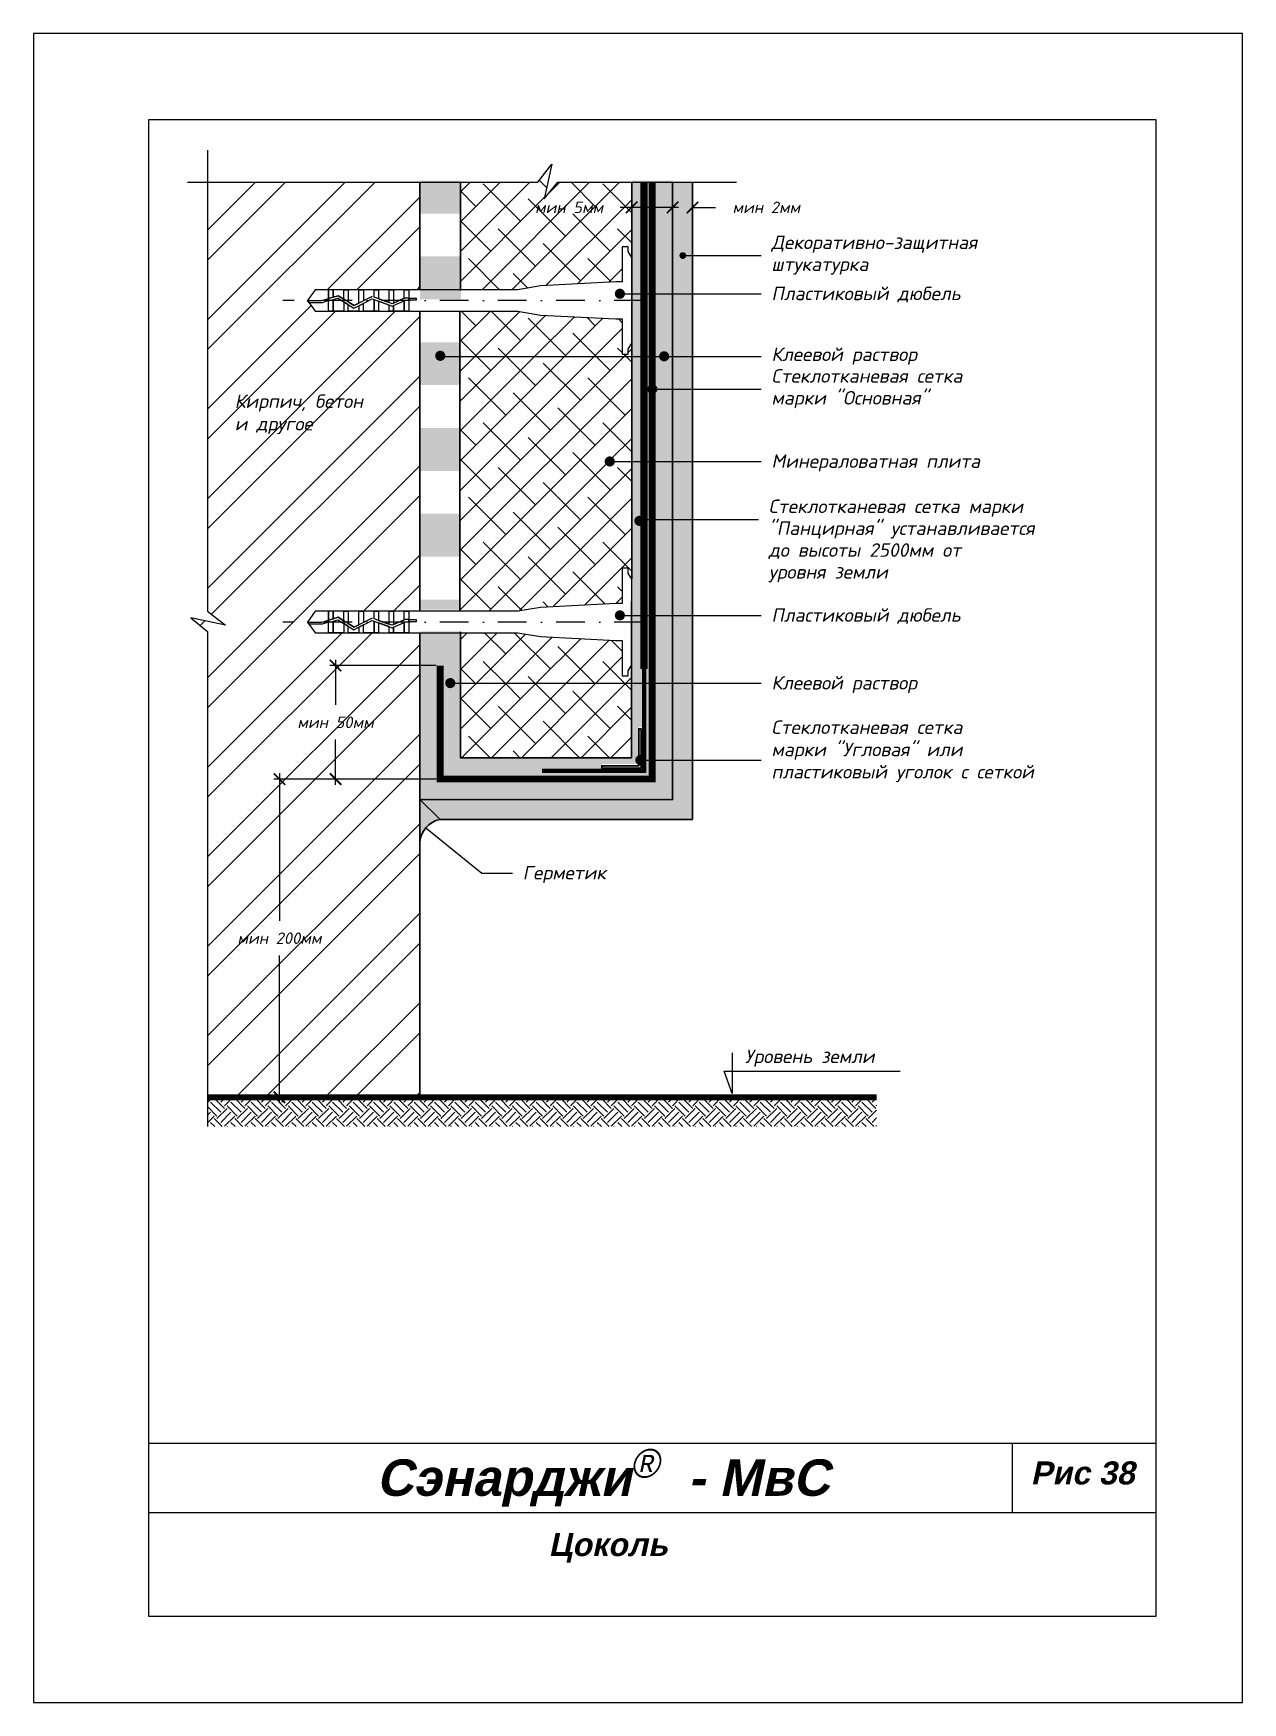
# Model space of a CAD drawing. Header units: inches. Extents: x 47 to 4151, y -1120 to 1902.
# Drawn here: x 1520.5 to 1730.5, y 610.4 to 900.4 of the extents above; entities that cross this region are included whole.
import ezdxf

# ---------------------------------------------------------------- set-up
doc = ezdxf.new("R2010")
doc.units = ezdxf.units.IN
doc.header["$LTSCALE"] = 10
doc.header["$MEASUREMENT"] = 0
for name, pattern in [('DASHDOT', [1, 0.5, -0.25, 0, -0.25]), ('HIDDEN', [0.375, 0.25, -0.125]), ('HIDDENX2', [0.75, 0.5, -0.25])]:
    doc.linetypes.add(name, pattern=pattern)
for name, color, linetype, lineweight in [('dim', 160, 'Continuous', 15), ('Layer1', 108, 'Continuous', 30), ('ROOF', 180, 'Continuous', 30)]:
    doc.layers.add(name, color=color, linetype=linetype, lineweight=lineweight)
for name, color, linetype in [('DUBEL', 142, 'Continuous'), ('hatch', 240, 'Continuous'), ('ndp', 242, 'Continuous'), ('ramka', 248, 'Continuous')]:
    doc.layers.add(name, color=color, linetype=linetype)
doc.layers.add('list', color=5, linetype='Continuous', plot=False)
doc.styles.add('ndp', font='ARIALBD.TTF', dxfattribs={"oblique": 12})
doc.styles.add('style2', font='romans.shx', dxfattribs={"oblique": 12})
doc.dimstyles.new('1', dxfattribs={"dimtxt": 2, "dimasz": 2, "dimexe": 1, "dimexo": 0.7, "dimgap": 2, "dimtad": 0, "dimtih": 1, "dimtoh": 1, "dimdec": 4, "dimzin": 0, "dimdsep": 46, "dimtxsty": 'style2', "dimblk": 'ARCHTICK', "dimcen": 1.5, "dimdle": 1, "dimadec": 0, "dimazin": 0, "dimtfac": 1, "dimtdec": 4, "dimtofl": 0, "dimtmove": 0, "dimatfit": 2, "dimldrblk": 'DOTSMALL', "dimfxl": 1, "dimtolj": 1, "dimtzin": 0, "dimarcsym": 0})
pattern_1 = [(45, (843.029, 1.9256), (-2.592209, 2.592209), []), (135, (843.029, 1.9256), (-7.776626, 2.592209), [9.16484, -5.498905])]

msp = doc.modelspace()

# ---------------------------------------------------------------- texts
at = {"layer": 'ndp', "oblique": 12}
for s, height, style, p in [('Декоративно-защитная', 2.34619952, 'style2', (1648.695071, 862.897748)), ('штукатурка', 2.3461995, 'style2', (1648.695071, 859.099139)), ('Пластиковый дюбель', 2.34619952, 'style2', (1648.695071, 854.01967)), ('Клеевой раствор', 2.34619952, 'style2', (1648.695071, 843.448274)), ('Стеклотканевая сетка', 2.34619952, 'style2', (1648.695071, 839.68562)), ('марки "Основная"', 2.34619952, 'style2', (1648.695071, 835.887012)), ('Кирпич, бетон', 2.34619952, 'style2', (1555.479215, 835.297344)), ('и другое', 2.3461995, 'style2', (1555.479215, 831.381204)), ('Минераловатная плита', 2.34619952, 'style2', (1648.695071, 824.8863)), ('Стеклотканевая сетка марки', 2.34619952, 'style2', (1648.214398, 817.038806)), ('"Панцирная" устанавливается', 2.34619952, 'style2', (1648.214398, 813.240197)), ('до высоты 2500мм от ', 2.34619952, 'style2', (1648.214398, 809.441588)), ('уровня земли', 2.34619952, 'style2', (1648.214398, 805.64298)), ('Пластиковый дюбель', 2.34619952, 'style2', (1648.695071, 798.148672)), ('Клеевой раствор', 2.34619952, 'style2', (1648.695071, 786.376956)), ('Стеклотканевая сетка', 2.34619952, 'style2', (1648.695071, 778.659166)), ('марки "Угловая" или', 2.34619952, 'style2', (1648.695071, 774.790314)), ('пластиковый уголок с сеткой', 2.34619952, 'style2', (1648.695071, 770.921462)), ('Герметик', 2.3461995, 'style2', (1605.492222, 753.381172)), ('Уровень земли', 2.34619952, 'style2', (1644.098506, 721.472887)), ('Сэнарджи    - МвС', 6.33260053, 'ndp', (1580.10042, 646.294796)), ('Рис 38', 4, 'ndp', (1693.727131, 648.27251)), ('Цоколь', 4, 'ndp', (1609.993097, 635.832876))]:
    msp.add_text(s, height=height, dxfattribs=dict(at, style=style)).set_placement(p)
at = {"layer": 'ndp', "insert": (1624.163223, 654.433881), "char_height": 5, "attachment_point": 1, "style": 'style2'}
msp.add_mtext('{\\fCentury Gothic|b0|i0|c204|p32;®}', dxfattribs=at)

# ---------------------------------------------------------------- blocks, each defined once
blk = doc.blocks.new('_ArchTick')
at = {"layer": 'DUBEL', "color": 0, "const_width": 0.15}
blk.add_lwpolyline([(-0.5, -0.5), (0.5, 0.5)], dxfattribs=at)
blk = doc.blocks.new('*D56')
at = {"layer": 'Defpoints', "color": 0}
for p in [(1634.99, 870.14), (1631.53, 868.39), (1634.99, 868.27)]:
    blk.add_point(p, dxfattribs=at)
at = {"layer": 'dim', "color": 0, "lineweight": -2}
for p, q in [((1631.53, 870.14), (1629.53, 870.14)), ((1631.53, 869.09), (1631.53, 871.14)), ((1634.99, 868.97), (1634.99, 871.14)), ((1634.99, 870.14), (1638.99, 870.14))]:
    blk.add_line(p, q, dxfattribs=at)
at = {"layer": 'dim', "color": 0, "lineweight": -2, "xscale": 2, "yscale": 2, "zscale": 2}
blk.add_blockref('_ArchTick', (1631.53, 870.14), dxfattribs=at)
at = {"layer": 'dim', "color": 0, "lineweight": -2, "xscale": 2, "yscale": 2, "zscale": 2, "rotation": 180}
blk.add_blockref('_ArchTick', (1634.99, 870.14), dxfattribs=at)
at = {"layer": 'dim', "color": 0, "insert": (1647.81, 870.14), "char_height": 2, "attachment_point": 5, "style": 'style2'}
blk.add_mtext('\\A1;{\\fRomanS|b0|i0|c204|p2;мин 2мм}', dxfattribs=at)
blk = doc.blocks.new('_DotSmall')
at = {"layer": 'DUBEL', "color": 0, "const_width": 0.5}
blk.add_lwpolyline([(-0.0625, 0, 1), (0.0625, 0, 1)], format="xyb", close=True, dxfattribs=at)
blk = doc.blocks.new('*D57')
at = {"layer": 'Defpoints', "color": 0}
for p in [(1624.43, 870.14), (1624.43, 868.97), (1631.53, 868.39)]:
    blk.add_point(p, dxfattribs=at)
at = {"layer": 'dim', "color": 0, "lineweight": -2}
for p, q in [((1624.43, 870.14), (1622.43, 870.14)), ((1624.43, 869.67), (1624.43, 871.14)), ((1632.53, 870.14), (1624.43, 870.14)), ((1631.53, 869.09), (1631.53, 871.14))]:
    blk.add_line(p, q, dxfattribs=at)
at = {"layer": 'dim', "color": 0, "lineweight": -2, "xscale": 2, "yscale": 2, "zscale": 2, "rotation": 180}
blk.add_blockref('_ArchTick', (1624.43, 870.14), dxfattribs=at)
at = {"layer": 'dim', "color": 0, "lineweight": -2, "xscale": 2, "yscale": 2, "zscale": 2}
blk.add_blockref('_ArchTick', (1631.53, 870.14), dxfattribs=at)
at = {"layer": 'dim', "color": 0, "insert": (1613.56, 870.14), "char_height": 2, "attachment_point": 5, "style": 'style2'}
blk.add_mtext('\\A1;{\\fRomanS|b0|i0|c204|p2;мин }5{\\fRomanS|b0|i0|c204|p2;мм}', dxfattribs=at)
blk = doc.blocks.new('*D58')
at = {"layer": 'Defpoints', "color": 0}
for p in [(1573, 790.55), (1591.17, 790.55), (1591.17, 770.82)]:
    blk.add_point(p, dxfattribs=at)
at = {"layer": 'dim', "color": 0, "lineweight": -2}
for p, q in [((1590.47, 790.55), (1572, 790.55)), ((1573, 791.55), (1573, 783.69)), ((1573, 769.82), (1573, 777.67)), ((1590.47, 770.82), (1572, 770.82))]:
    blk.add_line(p, q, dxfattribs=at)
at = {"layer": 'dim', "color": 0, "lineweight": -2, "xscale": 2, "yscale": 2, "zscale": 2}
for p, rotation in [((1573, 790.55), 90), ((1573, 770.82), 270)]:
    blk.add_blockref('_ArchTick', p, dxfattribs=dict(at, rotation=rotation))
at = {"layer": 'dim', "color": 0, "insert": (1573, 780.68), "char_height": 2, "attachment_point": 5, "style": 'style2'}
blk.add_mtext('\\A1;{\\fRomanS|b0|i0|c204|p2;мин 50мм}', dxfattribs=at)
blk = doc.blocks.new('*D59')
at = {"layer": 'Defpoints', "color": 0}
for p in [(1563.26, 770.82), (1581.24, 770.82), (1587.62, 715.53)]:
    blk.add_point(p, dxfattribs=at)
at = {"layer": 'dim', "color": 0, "lineweight": -2}
for p, q in [((1563.26, 771.82), (1563.26, 746.18)), ((1580.54, 770.82), (1562.26, 770.82)), ((1563.26, 714.53), (1563.26, 740.17)), ((1586.92, 715.53), (1562.26, 715.53))]:
    blk.add_line(p, q, dxfattribs=at)
at = {"layer": 'dim', "color": 0, "lineweight": -2, "xscale": 2, "yscale": 2, "zscale": 2}
for p, rotation in [((1563.26, 770.82), 90), ((1563.26, 715.53), 270)]:
    blk.add_blockref('_ArchTick', p, dxfattribs=dict(at, rotation=rotation))
at = {"layer": 'dim', "color": 0, "insert": (1563.26, 743.18), "char_height": 2, "attachment_point": 5, "style": 'style2'}
blk.add_mtext('\\A1;{\\fRomanS|b0|i0|c204|p2;мин 200мм}', dxfattribs=at)

# ---------------------------------------------------------------- dimensions: what is measured, and where the dimension line sits
at = {"layer": 'dim'}
for base, p2, text, picture, middle in [((1624.433078, 870.137375), (1624.433078, 868.968677), '{\\fRomanS|b0|i0|c204|p2;мин }5{\\fRomanS|b0|i0|c204|p2;мм}', '*D57', (1613.556409, 870.137375)), ((1634.987133, 870.137375), (1634.987133, 868.268473), '{\\fRomanS|b0|i0|c204|p2;мин 2мм}', '*D56', (1647.806754, 870.137375))]:
    dim = msp.add_linear_dim(base=base, p1=(1631.531678, 868.38528), p2=p2, text=text, dimstyle='1', dxfattribs=at)
    dim.commit()
    dim.dimension.update_dxf_attribs({"geometry": picture, "text_midpoint": middle})
for base, p1, p2, text, picture, middle in [((1572.99931, 790.545441), (1591.17136, 770.817506), (1591.17136, 790.545441), '{\\fRomanS|b0|i0|c204|p2;мин 50мм}', '*D58', (1572.99931, 780.681473)), ((1563.260551, 770.817506), (1587.62206, 715.532917), (1581.235335, 770.817506), '{\\fRomanS|b0|i0|c204|p2;мин 200мм}', '*D59', (1563.260551, 743.175211))]:
    dim = msp.add_linear_dim(base=base, p1=p1, p2=p2, angle=90, text=text, dimstyle='1', dxfattribs=at)
    dim.commit()
    dim.dimension.update_dxf_attribs({"geometry": picture, "text_midpoint": middle})

# ---------------------------------------------------------------- hatches: boundary and pattern name
at = {"layer": 'hatch'}
h = msp.add_hatch(dxfattribs=at)
h.set_pattern_fill('ANSI32', color=256, scale=29.327494, style=0)
h.set_pattern_definition([(45, (-1485.61, 1562.577), (-7.776626, 7.776626), []), (45, (-1480.426, 1562.577), (-7.776626, 7.776626), [])])
h.paths.add_polyline_path([(1587.62206, 796.241361), (1585.715632, 796.241361), (1584.936409, 796.241361), (1582.309183, 796.241361), (1579.681958, 796.241361), (1577.833955, 796.241361), (1575.206729, 796.241361), (1571.800281, 796.241361), (1569.47353, 796.241361), (1568.130824, 798.104209), (1569.47353, 799.967057), (1571.800281, 799.967057), (1572.579504, 799.967057), (1575.206729, 799.967057), (1577.833955, 799.967057), (1580.461181, 799.967057), (1583.088406, 799.967057), (1585.715632, 799.967057), (1587.62206, 799.967057), (1587.62206, 852.112358), (1585.715632, 852.112358), (1584.936409, 852.112358), (1582.309183, 852.112358), (1579.681958, 852.112358), (1577.833955, 852.112358), (1575.206729, 852.112358), (1571.800281, 852.112358), (1569.47353, 852.112358), (1568.130824, 853.975207), (1569.47353, 855.838055), (1571.800281, 855.838055), (1572.579504, 855.838055), (1575.206729, 855.838055), (1577.833955, 855.838055), (1580.461181, 855.838055), (1583.088406, 855.838055), (1585.715632, 855.838055), (1587.62206, 855.838055), (1587.62206, 874.523737), (1550.756467, 874.523737), (1550.756467, 799.999469), (1553.87114, 797.544736), (1547.870128, 798.856898), (1550.756467, 796.484916), (1550.756467, 715.532917), (1587.62206, 715.532917)])
h.paths.add_polyline_path([(1564.716483, 782.190672), (1581.282137, 782.190672), (1581.282137, 779.172275), (1564.716483, 779.172275)], flags=24)
h.paths.add_polyline_path([(1554.014518, 744.68441), (1572.506585, 744.68441), (1572.506585, 741.666013), (1554.014518, 741.666013)], flags=24)
h.paths.add_polyline_path([(1555.048652, 830.137263), (1572.08653, 829.887913), (1572.83458, 833.407212), (1555.796702, 833.656562)], flags=24)
h.paths.add_polyline_path([(1554.811577, 833.899444), (1583.636314, 833.566977), (1584.633714, 838.259376), (1555.808977, 838.591843)], flags=24)
h = msp.add_hatch(dxfattribs=at)
h.set_pattern_fill('AR-CONC', color=256, scale=0.293275, style=0)
h.set_pattern_definition([(50, (-1485.61, 1562.577), (2.1035444, -0.1840363), [0.2199562, -2.4195183]), (355, (-1485.61, 1562.577), (-0.4069229, 2.205991), [0.175965, -1.9356146]), (100.4514, (-1485.4348, 1562.5616), (1.696623, 2.0219534), [0.186934, -2.0562741]), (46.1842, (-1485.61, 1563.1635), (3.1299506, -0.4854258), [0.3299343, -3.6292774]), (96.6356, (-1485.3492, 1563.123), (2.7411315, 2.8568436), [0.280401, -3.0844107]), (351.1842, (-1485.61, 1563.1635), (2.7411293, 2.8568457), [0.2639474, -2.903422]), (21, (-1485.3168, 1563.0169), (1.7505788, -1.1807803), [0.2199562, -2.4195183]), (326, (-1485.3168, 1563.0169), (0.7135829, 2.1266834), [0.175965, -1.9356146]), (71.4514, (-1485.171, 1562.9185), (2.4641624, 0.9459011), [0.186934, -2.0562741]), (37.5, (-1485.61006, 1562.577), (0.0356618, 0.97629425), [0, -1.9121526, 0, -1.9649421, 0, -1.9429465]), (7.5, (-1485.6101, 1562.577), (0.77151703, 1.1567107), [0, -1.12031027, 0, -1.86816137, 0, -0.74051922]), (327.5, (-1486.26406, 1562.577), (1.56556743, -0.06614779), [0, -0.73318735, 0, -2.28754454, 0, -3.03539563]), (317.5, (-1486.5573, 1562.577), (1.7103389, 0.2935828), [0, -0.95314356, 0, -1.5191642, 0, -2.1555708])])
h.paths.add_polyline_path([(1634.987133, 810.828407), (1634.987133, 874.523737), (1631.531678, 874.523737), (1631.531678, 767.268205), (1587.62206, 767.268205), (1591.163743, 763.81275), (1634.987133, 763.81275), (1634.987133, 767.268205)])
h = msp.add_hatch(dxfattribs=at)
h.set_pattern_fill('DOTS', color=256, scale=7, style=0)
h.set_pattern_definition([(0, (843.02905, 1.92557), (0.21875, 0.4375), [0, -0.4375])])
h.paths.add_polyline_path([(1624.47045, 874.79783), (1624.47045, 801.795528), (1624.47045, 790.933687), (1624.47045, 774.6409), (1594.758033, 774.6409), (1594.758033, 796.515454), (1587.659432, 796.515454), (1587.659432, 767.542299), (1631.56905, 767.542299), (1631.56905, 874.79783)])
h.paths.add_polyline_path([(1626.101686, 779.848076), (1626.101686, 774.802569, -0.3248751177), (1626.40559, 774.384209, -0.3248751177), (1626.101686, 773.96585), (1626.101686, 773.009663), (1619.263273, 773.009663), (1619.263273, 773.417472), (1625.693877, 773.417472), (1625.693877, 774.038309, -0.2301352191), (1625.525765, 774.384209, -0.2301352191), (1625.693877, 774.73011), (1625.693877, 779.848076)], flags=16)
h.paths.add_polyline_path([(1594.758033, 801.999483), (1587.659432, 801.999483), (1587.659432, 800.241151), (1594.758033, 800.241151)], flags=17)
h.paths.add_polyline_path([(1594.758033, 816.902294), (1587.659432, 816.902294), (1587.659432, 809.450888), (1594.758033, 809.450888)])
h.paths.add_polyline_path([(1594.758033, 831.805104), (1587.659432, 831.805104), (1587.659432, 824.353699), (1594.758033, 824.353699)], flags=17)
h.paths.add_polyline_path([(1594.758033, 846.707915), (1587.659432, 846.707915), (1587.659432, 839.25651), (1594.758033, 839.25651)], flags=17)
h.paths.add_polyline_path([(1594.758033, 861.610726), (1587.659432, 861.610726), (1587.659432, 854.15932), (1594.758033, 854.15932)], flags=17)
h.paths.add_polyline_path([(1594.758033, 874.79783), (1587.659432, 874.79783), (1587.659432, 869.062131), (1594.758033, 869.062131)], flags=17)
msp.add_hatch(color=256, dxfattribs=at).paths.add_polyline_path([(1591.163743, 763.81275), (1587.62206, 767.268205), (1587.62206, 759.703419, -0.3496685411)])
h = msp.add_hatch(dxfattribs=at)
h.set_pattern_fill('EARTH', color=256, scale=10, angle=45, style=0)
h.set_pattern_definition([(45, (-1246.4324, 1562.577), (2e-16, 3.535534), [2.5, -2.5]), (45, (-1247.0953, 1563.24), (2e-16, 3.535534), [2.5, -2.5]), (45, (-1247.7582, 1563.9028), (2e-16, 3.535534), [2.5, -2.5]), (135, (-1247.7582, 1564.3447), (-3.535534, 4e-16), [2.5, -2.5]), (135, (-1247.0953, 1565.0077), (-3.535534, 4e-16), [2.5, -2.5]), (135, (-1246.4324, 1565.6706), (-3.535534, 4e-16), [2.5, -2.5])])
h.paths.add_polyline_path([(1666.95603, 715.532917), (1550.756467, 715.532917), (1550.756467, 710.45514), (1666.95603, 710.45514)])
at = {"layer": 'Layer1'}
msp.add_hatch(color=256, dxfattribs=at).paths.add_polyline_path([(1626.064314, 779.573983), (1625.656505, 779.573983), (1625.656505, 773.143379), (1619.225901, 773.143379), (1619.225901, 772.73557), (1626.064314, 772.73557)])
at = {"layer": 'ROOF'}
h = msp.add_hatch(dxfattribs=at)
h.set_pattern_fill('ANSI38', color=1, scale=29.327494, style=0)
h.set_pattern_definition(pattern_1)
h.paths.add_polyline_path([(1624.433078, 874.523737), (1611.627, 874.523737), (1609.255019, 871.637398), (1610.56718, 877.63841), (1608.112448, 874.523737), (1594.678924, 874.523737), (1594.678924, 855.838055), (1604.627256, 855.838055), (1608.589904, 856.513611), (1621.646411, 857.194956), (1622.782504, 857.194956), (1622.782504, 863.303621), (1623.803368, 863.303621), (1623.803368, 862.461992), (1624.433078, 861.419822)])
h.paths.add_polyline_path([(1607.179741, 871.646574), (1621.933078, 871.646574), (1621.933078, 868.628177), (1607.179741, 868.628177)], flags=24)
h = msp.add_hatch(dxfattribs=at)
h.set_pattern_fill('ANSI38', color=1, scale=29.327494, style=0)
h.set_pattern_definition(pattern_1)
h.paths.add_polyline_path([(1622.782504, 850.755457), (1621.646411, 850.755457), (1608.589904, 851.436802), (1604.627256, 852.112358), (1594.59781, 852.112358), (1594.59781, 844.232834), (1624.433078, 844.232834), (1624.433078, 846.530592), (1623.803368, 845.488421), (1623.803368, 844.646792), (1622.782504, 844.646792)])
h = msp.add_hatch(dxfattribs=at)
h.set_pattern_fill('ANSI38', color=1, scale=29.327494, style=0)
h.set_pattern_definition(pattern_1)
h.paths.add_polyline_path([(1624.433078, 825.999316), (1621.053905, 825.999316, -1), (1620.17408, 825.999316, -1), (1621.053905, 825.999316), (1624.433078, 825.999316), (1624.433078, 844.232834), (1594.59781, 844.232834), (1594.59781, 799.967057), (1604.627256, 799.967057), (1608.589904, 800.642614), (1621.646411, 801.323959), (1622.782504, 801.323959), (1622.782504, 807.432624), (1623.803368, 807.432624), (1623.803368, 806.590994), (1624.433078, 805.548824)])
h = msp.add_hatch(dxfattribs=at)
h.set_pattern_fill('ANSI38', color=1, scale=29.327494, style=0)
h.set_pattern_definition(pattern_1)
h.paths.add_polyline_path([(1622.782504, 794.884459), (1621.646411, 794.884459), (1608.589904, 795.565804), (1604.627256, 796.241361), (1594.691506, 796.241361), (1594.691506, 787.489973), (1624.403923, 787.489973), (1624.403923, 790.611343), (1623.803368, 789.617424), (1623.803368, 788.775794), (1622.782504, 788.775794)])
h = msp.add_hatch(dxfattribs=at)
h.set_pattern_fill('ANSI38', color=1, scale=29.327494, style=0)
h.set_pattern_definition(pattern_1)
h.paths.add_polyline_path([(1624.403923, 787.489973), (1594.691506, 787.489973), (1594.691506, 774.531338), (1624.403923, 774.531338)])

# ---------------------------------------------------------------- linework, layer by layer
at = {"layer": 'DUBEL', "linetype": 'DASHDOT'}
for p, q in [((1626.385875, 853.975207), (1563.818276, 853.975207)), ((1626.385875, 798.104209), (1563.818276, 798.104209))]:
    msp.add_line(p, q, dxfattribs=at)
at = {"layer": 'DUBEL', "linetype": 'HIDDEN', "const_width": 1.1731}
msp.add_lwpolyline([(1591.17136, 790.545441), (1591.17136, 770.817506), (1627.982378, 770.817506), (1627.982378, 874.523737)], dxfattribs=at)
at = {"layer": 'DUBEL'}
for points in [[(1621.646411, 850.755457), (1622.782504, 850.755457), (1622.782504, 844.646792), (1623.803368, 844.646792), (1623.803368, 845.488421), (1624.433078, 846.530592), (1624.433078, 861.419822), (1623.803368, 862.461992), (1623.803368, 863.303621), (1622.782504, 863.303621), (1622.782504, 857.194956), (1621.646411, 857.194956), (1608.589904, 856.513611), (1604.627256, 855.838055), (1585.715632, 855.838055), (1585.715632, 854.390087), (1587.006033, 854.390087), (1587.006033, 853.994656), (1585.715632, 853.994656), (1585.715632, 854.390087), (1585.715632, 852.112358), (1584.936409, 852.112358), (1584.936409, 853.915507), (1585.113004, 853.994656), (1585.715632, 853.975207), (1585.715632, 854.390087), (1585.028442, 854.390087), (1584.936409, 854.348838), (1584.936409, 855.838055), (1585.715632, 855.838055), (1583.088406, 855.838055), (1583.088406, 853.520572), (1584.936409, 854.348838), (1582.824861, 853.402452), (1582.309183, 853.591516), (1582.309183, 855.838055), (1583.088406, 855.838055), (1580.461181, 855.838055), (1580.461181, 854.269052), (1582.309183, 853.591516), (1579.681958, 854.55474), (1579.681958, 855.838055), (1580.461181, 855.838055), (1577.833955, 855.838055), (1577.833955, 853.975207), (1579.357265, 854.673783), (1577.054732, 853.507625), (1577.054732, 855.838055), (1577.833955, 855.838055), (1575.206729, 855.838055), (1575.206729, 853.975207), (1575.206729, 853.703283), (1576.211574, 853.080593), (1577.054732, 853.507625), (1576.211574, 853.080593), (1574.427506, 854.186158), (1574.427506, 855.838055), (1575.206729, 855.838055), (1572.579504, 855.838055), (1572.579504, 854.550978), (1573.432163, 854.80296), (1574.427506, 854.186158), (1573.432163, 854.80296), (1572.579504, 854.550978), (1572.579504, 855.838055), (1571.800281, 855.838055), (1571.800281, 854.320698), (1572.579504, 854.550978), (1571.800281, 854.320698), (1571.800281, 855.838055), (1569.47353, 855.838055), (1568.130824, 853.975207), (1570.631206, 853.975207), (1571.800281, 854.320698), (1571.800281, 853.975207), (1570.688413, 853.579776), (1568.415843, 853.579776), (1568.130824, 853.975207), (1569.47353, 852.112358), (1571.800281, 852.112358), (1571.800281, 853.908361), (1572.579504, 854.138641), (1572.579504, 852.112358), (1572.579504, 853.975207), (1572.579504, 854.138641), (1573.374401, 854.373554), (1574.427506, 853.720957), (1574.427506, 852.112358), (1571.800281, 852.112358), (1575.206729, 852.112358), (1575.206729, 853.238082), (1574.427506, 853.720957), (1576.192086, 852.627468), (1577.054732, 853.06437), (1577.054732, 852.112358), (1575.206729, 852.112358), (1577.833955, 852.112358), (1577.833955, 853.459021), (1577.054732, 853.06437), (1579.38256, 854.243339), (1580.461181, 853.847883), (1580.461181, 852.112358), (1577.833955, 852.112358), (1579.681958, 852.112358), (1579.681958, 853.975207), (1579.681958, 854.13357), (1579.681958, 852.112358), (1582.309183, 852.112358), (1582.309183, 853.170346), (1580.461181, 853.847883), (1582.839786, 852.975811), (1583.088406, 853.087241), (1583.088406, 852.112358), (1583.088406, 853.087241), (1584.936409, 853.915507), (1584.936409, 852.112358), (1582.309183, 852.112358), (1585.715632, 852.112358), (1604.627256, 852.112358), (1608.589904, 851.436802), (1621.646411, 850.755457)], [(1621.646411, 794.884459), (1622.782504, 794.884459), (1622.782504, 788.775794), (1623.803368, 788.775794), (1623.803368, 789.617424), (1624.433078, 790.659594), (1624.433078, 805.548824), (1623.803368, 806.590994), (1623.803368, 807.432624), (1622.782504, 807.432624), (1622.782504, 801.323959), (1621.646411, 801.323959), (1608.589904, 800.642614), (1604.627256, 799.967057), (1585.715632, 799.967057), (1585.715632, 798.519089), (1587.006033, 798.519089), (1587.006033, 798.123659), (1585.715632, 798.123659), (1585.715632, 798.519089), (1585.715632, 796.241361), (1584.936409, 796.241361), (1584.936409, 798.044509), (1585.113004, 798.123659), (1585.715632, 798.104209), (1585.715632, 798.519089), (1585.028442, 798.519089), (1584.936409, 798.47784), (1584.936409, 799.967057), (1585.715632, 799.967057), (1583.088406, 799.967057), (1583.088406, 797.649574), (1584.936409, 798.47784), (1582.824861, 797.531455), (1582.309183, 797.720519), (1582.309183, 799.967057), (1583.088406, 799.967057), (1580.461181, 799.967057), (1580.461181, 798.398055), (1582.309183, 797.720519), (1579.681958, 798.683742), (1579.681958, 799.967057), (1580.461181, 799.967057), (1577.833955, 799.967057), (1577.833955, 798.104209), (1579.357265, 798.802785), (1577.054732, 797.636627), (1577.054732, 799.967057), (1577.833955, 799.967057), (1575.206729, 799.967057), (1575.206729, 798.104209), (1575.206729, 797.832285), (1576.211574, 797.209595), (1577.054732, 797.636627), (1576.211574, 797.209595), (1574.427506, 798.31516), (1574.427506, 799.967057), (1575.206729, 799.967057), (1572.579504, 799.967057), (1572.579504, 798.67998), (1573.432163, 798.931963), (1574.427506, 798.31516), (1573.432163, 798.931963), (1572.579504, 798.67998), (1572.579504, 799.967057), (1571.800281, 799.967057), (1571.800281, 798.4497), (1572.579504, 798.67998), (1571.800281, 798.4497), (1571.800281, 799.967057), (1569.47353, 799.967057), (1568.130824, 798.104209), (1570.631206, 798.104209), (1571.800281, 798.4497), (1571.800281, 798.104209), (1570.688413, 797.708778), (1568.415843, 797.708778), (1568.130824, 798.104209), (1569.47353, 796.241361), (1571.800281, 796.241361), (1571.800281, 798.037363), (1572.579504, 798.267644), (1572.579504, 796.241361), (1572.579504, 798.104209), (1572.579504, 798.267644), (1573.374401, 798.502556), (1574.427506, 797.849959), (1574.427506, 796.241361), (1571.800281, 796.241361), (1575.206729, 796.241361), (1575.206729, 797.367084), (1574.427506, 797.849959), (1576.192086, 796.756471), (1577.054732, 797.193373), (1577.054732, 796.241361), (1575.206729, 796.241361), (1577.833955, 796.241361), (1577.833955, 797.588024), (1577.054732, 797.193373), (1579.38256, 798.372341), (1580.461181, 797.976885), (1580.461181, 796.241361), (1577.833955, 796.241361), (1579.681958, 796.241361), (1579.681958, 798.104209), (1579.681958, 798.262573), (1579.681958, 796.241361), (1582.309183, 796.241361), (1582.309183, 797.299349), (1580.461181, 797.976885), (1582.839786, 797.104813), (1583.088406, 797.216243), (1583.088406, 796.241361), (1583.088406, 797.216243), (1584.936409, 798.044509), (1584.936409, 796.241361), (1582.309183, 796.241361), (1585.715632, 796.241361), (1604.627256, 796.241361), (1608.589904, 795.565804), (1621.646411, 794.884459)]]:
    msp.add_lwpolyline(points, close=True, dxfattribs=at)
at = {"layer": 'hatch'}
for points in [[(1550.756467, 880.074156), (1550.756467, 799.999469), (1553.87114, 797.544736), (1547.870128, 798.856898), (1550.756467, 796.484916), (1550.756467, 710.45514)], [(1547.285203, 874.523737), (1608.112448, 874.523737), (1610.56718, 877.63841), (1609.255019, 871.637398), (1611.627, 874.523737), (1642.655168, 874.523737)]]:
    msp.add_lwpolyline(points, dxfattribs=at)
at = {"layer": 'hatch', "const_width": 1}
msp.add_lwpolyline([(1550.756467, 715.532917), (1666.95603, 715.532917)], dxfattribs=at)
at = {"layer": 'Layer1'}
for p, q in [((1587.62206, 874.523737), (1587.62206, 855.838055)), ((1594.678924, 874.522282), (1594.678924, 855.698078)), ((1624.433078, 805.613081), (1624.433078, 874.523737)), ((1587.62206, 852.112358), (1587.62206, 799.967057)), ((1594.59781, 852.174539), (1594.59781, 799.95868)), ((1587.62206, 796.241361), (1587.62206, 715.532917)), ((1587.62206, 767.268205), (1591.163743, 763.81275))]:
    msp.add_line(p, q, dxfattribs=at)
for points in [[(1587.62206, 767.268205), (1631.531678, 767.268205), (1631.531678, 874.523737)], [(1634.987133, 767.268205), (1634.987133, 767.268205), (1634.987133, 874.523737)], [(1634.987133, 767.268205), (1634.987133, 767.268205), (1634.987133, 810.828407)], [(1594.691506, 796.405892), (1594.691506, 774.531338), (1624.403923, 774.531338), (1624.403923, 801.685966)], [(1634.987133, 767.268205), (1634.987133, 763.81275), (1591.163743, 763.81275)]]:
    msp.add_lwpolyline(points, dxfattribs=at)
at = {"layer": 'Layer1', "linetype": 'HIDDENX2', "const_width": 1.3}
msp.add_lwpolyline([(1626.568218, 789.957455), (1626.568218, 874.523737)], dxfattribs=at)
at = {"layer": 'Layer1', "linetype": 'HIDDEN'}
msp.add_lwpolyline([(1626.568218, 789.957455, 0.75, 0.75, 0), (1626.568218, 772.231666, 0.75, 0.75, 0), (1608.842429, 772.231666, 0.75, 0.75, 0)], format="xyseb", dxfattribs=at)
at = {"layer": 'Layer1'}
msp.add_lwpolyline([(1626.064314, 779.573983), (1625.656505, 779.573983), (1625.656505, 773.143379), (1619.225901, 773.143379), (1619.225901, 772.73557), (1626.064314, 772.73557)], close=True, dxfattribs=at)
at = {"layer": 'Layer1', "const_width": 0.879825}
msp.add_lwpolyline([(1625.488393, 774.110116, 1), (1626.368218, 774.110116, 1)], format="xyb", close=True, dxfattribs=at)
at = {"layer": 'Layer1'}
msp.add_arc((1591.971694, 759.535517), 4.352874, 100.69689029, 177.78939352, dxfattribs=at)
at = {"layer": 'list'}
msp.add_lwpolyline([(1520.523751, 610.370459), (1730.523751, 610.370459), (1730.523751, 900.370459), (1520.523751, 900.370459)], close=True, dxfattribs=at)
at = {"layer": 'ndp'}
for p, q in [((1633.307258, 861.773742), (1646.942238, 861.773742)), ((1622.37823, 855.132686), (1646.942238, 855.132686)), ((1591.185224, 844.232834), (1646.942238, 844.232834)), ((1628.014178, 838.561615), (1646.942238, 838.561615)), ((1620.598768, 825.999316), (1646.942238, 825.999316)), ((1626.160135, 815.896661), (1646.461565, 815.896661)), ((1622.37823, 799.261689), (1646.942238, 799.261689)), ((1592.921289, 787.489973), (1646.942238, 787.489973)), ((1626.368218, 774.110116), (1646.942238, 774.110116)), ((1588.67445, 762.377292), (1598.386127, 754.494189)), ((1598.386127, 754.494189), (1603.739389, 754.494189)), ((1641.890815, 723.24311), (1641.890815, 716.211701)), ((1641.890815, 716.211701), (1640.466692, 720.053198)), ((1640.466692, 720.053198), (1671.054711, 720.053198))]:
    msp.add_line(p, q, dxfattribs=at)
for points, const_width in [([(1633.013983, 861.773742, 1), (1633.600533, 861.773742, 1)], 0.58655), ([(1621.938317, 855.132686, 1), (1622.818142, 855.132686, 1)], 0.879825), ([(1590.738166, 844.35349, 1), (1591.617991, 844.35349, 1)], 0.879825), ([(1629.623793, 844.267887, 1), (1630.503618, 844.267887, 1)], 0.879825), ([(1627.574266, 838.561615, 1), (1628.454091, 838.561615, 1)], 0.879825), ([(1620.17408, 825.999316, 1), (1621.053905, 825.999316, 1)], 0.879825), ([(1625.335834, 815.682726, 1), (1626.215659, 815.682726, 1)], 0.879825), ([(1621.938317, 799.261689, 1), (1622.818142, 799.261689, 1)], 0.879825), ([(1592.481376, 787.489973, 1), (1593.361201, 787.489973, 1)], 0.879825)]:
    msp.add_lwpolyline(points, format="xyb", close=True, dxfattribs=dict(at, const_width=const_width))
at = {"layer": 'ramka'}
for p, q in [((1715.523751, 655.370459), (1540.523751, 655.370459)), ((1690.523751, 655.370459), (1690.523751, 643.370459)), ((1715.523751, 643.370459), (1540.523751, 643.370459))]:
    msp.add_line(p, q, dxfattribs=at)
msp.add_lwpolyline([(1540.523751, 625.370459), (1715.523751, 625.370459), (1715.523751, 885.370459), (1540.523751, 885.370459)], close=True, dxfattribs=at)

msp.set_redraw_order([(e.dxf.handle, doc.entitydb.next_handle()) for e in msp.query("TEXT MTEXT ATTDEF DIMENSION ARC_DIMENSION")])  # texts and dimensions are drawn at this point

doc.saveas('drawing.dxf')
